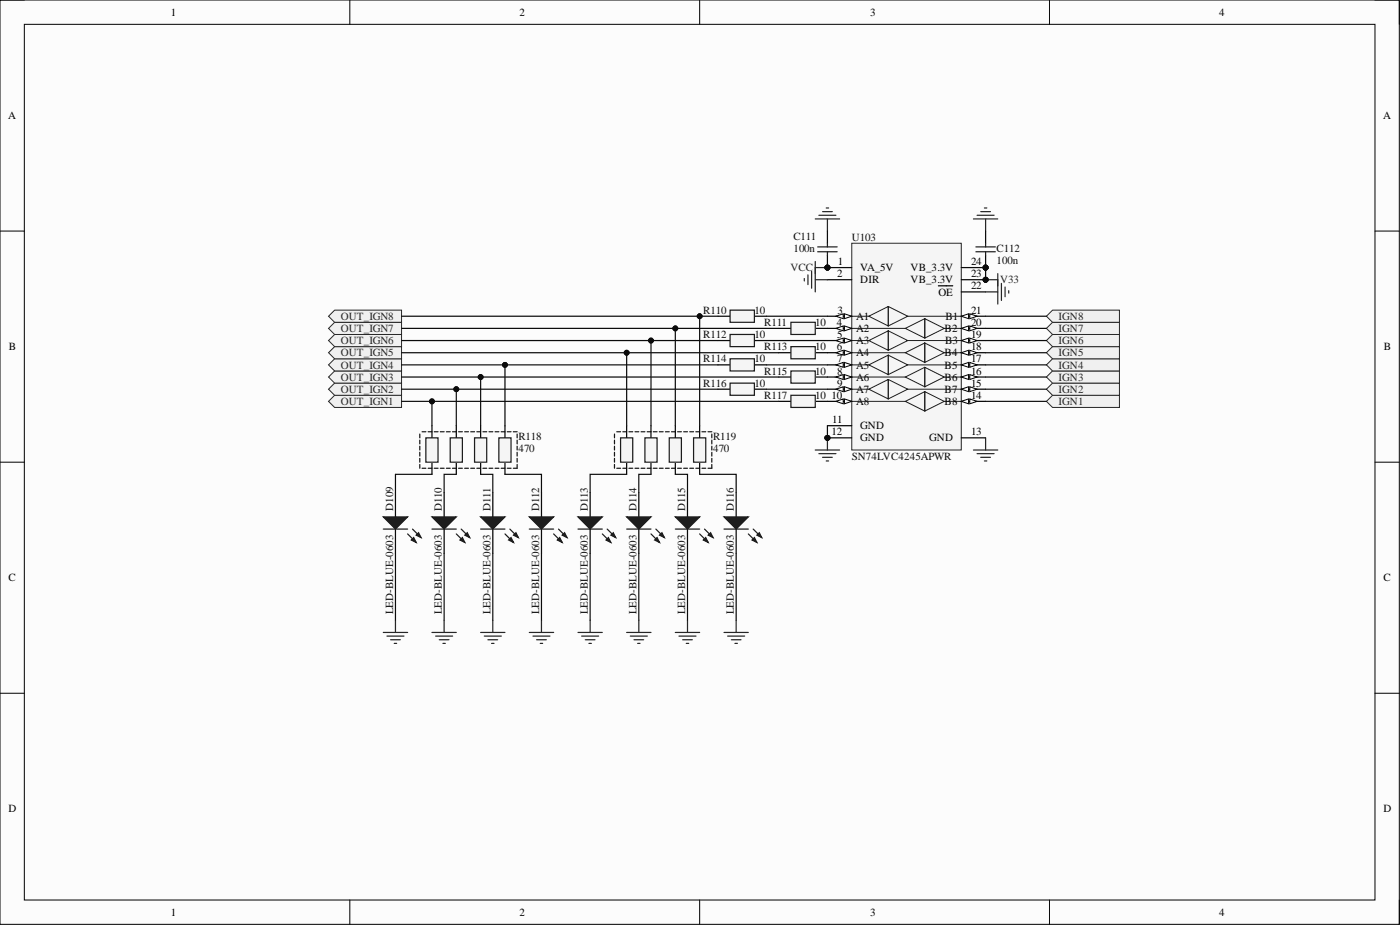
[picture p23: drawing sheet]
<svg xmlns="http://www.w3.org/2000/svg" width="292mm" height="193mm" viewBox="0 0 292 193" stroke-linecap="round" stroke-linejoin="round" font-family="sans-serif">
<defs><g id="words">
<g font-size="2.3">
<text x="35.6" y="3.3">1</text>
<text x="108.4" y="3.3">2</text>
<text x="181.5" y="3.3">3</text>
<text x="254.4" y="3.3">4</text>
<text x="1.7" y="24.9">A</text>
<text x="288.6" y="24.9">A</text>
<text x="174.7" y="57.9">2</text>
<text x="174.8" y="55.3">1</text>
<text x="179.5" y="56.6">VA_5V</text>
<text x="179.5" y="59.1">DIR</text>
<text x="190" y="56.6">VB_3.3V</text>
<text x="190" y="59.1">VB_3.3V</text>
<text x="202.6" y="55.3">24</text>
<text x="202.6" y="57.9">23</text>
<text x="174.8" y="65.5">3</text>
<text x="195.8" y="61.7">OE</text>
<text x="202.6" y="65.5">21</text>
<text x="202.6" y="60.4">22</text>
<text x="174.6" y="68">4</text>
<text x="174.7" y="70.5">5</text>
<text x="178.6" y="66.7">A1</text>
<text x="178.6" y="69.3">A2</text>
<text x="178.6" y="71.8">A3</text>
<text x="197.1" y="69.3">B2</text>
<text x="197.2" y="71.8">B3</text>
<text x="197.3" y="66.7">B1</text>
<text x="202.6" y="68">20</text>
<text x="202.6" y="70.5">19</text>
<text x="1.9" y="73.1">B</text>
<text x="174.6" y="73.1">6</text>
<text x="174.7" y="75.6">7</text>
<text x="178.6" y="74.3">A4</text>
<text x="178.6" y="76.9">A5</text>
<text x="197.1" y="74.3">B4</text>
<text x="197.1" y="76.9">B5</text>
<text x="202.6" y="73.1">18</text>
<text x="202.6" y="75.6">17</text>
<text x="288.7" y="73.1">B</text>
<text x="173.5" y="83.2">10</text>
<text x="174.7" y="78.1">8</text>
<text x="174.7" y="80.7">9</text>
<text x="178.6" y="79.4">A6</text>
<text x="178.6" y="82">A7</text>
<text x="197.1" y="79.4">B6</text>
<text x="197.1" y="82">B7</text>
<text x="202.6" y="78.1">16</text>
<text x="202.6" y="80.7">15</text>
<text x="202.6" y="83.2">14</text>
<text x="173.7" y="88.3">11</text>
<text x="178.6" y="84.5">A8</text>
<text x="179.5" y="89.6">GND</text>
<text x="197.1" y="84.5">B8</text>
<text x="173.5" y="90.8">12</text>
<text x="179.5" y="92.1">GND</text>
<text x="193.9" y="92.1">GND</text>
<text x="202.6" y="90.8">13</text>
<text x="1.8" y="121.3">C</text>
<text x="288.7" y="121.3">C</text>
<text x="1.8" y="169.5">D</text>
<text x="288.7" y="169.5">D</text>
<text x="35.6" y="191.1">1</text>
<text x="108.4" y="191.1">2</text>
<text x="181.5" y="191.1">3</text>
<text x="254.4" y="191.1">4</text>
</g>
<g font-size="2.3" fill="#0e0e0e">
<text x="165.5" y="50">C111</text>
<text x="165.5" y="52.5">100n</text>
<text x="177.7" y="50.2">U103</text>
<text x="207.9" y="52.5">C112</text>
<text x="207.9" y="55.1">100n</text>
<text x="146.7" y="65.5">R110</text>
<text x="157.4" y="65.5">10</text>
<text x="146.7" y="70.5">R112</text>
<text x="157.4" y="70.5">10</text>
<text x="159.4" y="68">R111</text>
<text x="170.1" y="68">10</text>
<text x="146.7" y="75.6">R114</text>
<text x="157.4" y="75.6">10</text>
<text x="159.4" y="73.1">R113</text>
<text x="170.1" y="73.1">10</text>
<text x="146.7" y="80.7">R116</text>
<text x="157.4" y="80.7">10</text>
<text x="159.4" y="83.2">R117</text>
<text x="159.4" y="78.1">R115</text>
<text x="170.1" y="83.2">10</text>
<text x="170.1" y="78.1">10</text>
<text x="108.2" y="91.9">R118</text>
<text x="108.2" y="94.4">470</text>
<text x="148.8" y="91.9">R119</text>
<text x="148.8" y="94.4">470</text>
<text x="177.7" y="95.9">SN74LVC4245APWR</text>
<text x="82" y="106.6" transform="rotate(-90 82 106.6)">D109</text>
<text x="92.2" y="106.6" transform="rotate(-90 92.2 106.6)">D110</text>
<text x="102.3" y="106.6" transform="rotate(-90 102.3 106.6)">D111</text>
<text x="112.5" y="106.6" transform="rotate(-90 112.5 106.6)">D112</text>
<text x="122.6" y="106.6" transform="rotate(-90 122.6 106.6)">D113</text>
<text x="132.8" y="106.6" transform="rotate(-90 132.8 106.6)">D114</text>
<text x="142.9" y="106.6" transform="rotate(-90 142.9 106.6)">D115</text>
<text x="153.1" y="106.6" transform="rotate(-90 153.1 106.6)">D116</text>
<text x="82" y="128.1" transform="rotate(-90 82 128.1)">LED-BLUE-0603</text>
<text x="92.2" y="128.1" transform="rotate(-90 92.2 128.1)">LED-BLUE-0603</text>
<text x="102.3" y="128.1" transform="rotate(-90 102.3 128.1)">LED-BLUE-0603</text>
<text x="112.5" y="128.1" transform="rotate(-90 112.5 128.1)">LED-BLUE-0603</text>
<text x="122.6" y="128.1" transform="rotate(-90 122.6 128.1)">LED-BLUE-0603</text>
<text x="132.8" y="128.1" transform="rotate(-90 132.8 128.1)">LED-BLUE-0603</text>
<text x="142.9" y="128.1" transform="rotate(-90 142.9 128.1)">LED-BLUE-0603</text>
<text x="153.1" y="128.1" transform="rotate(-90 153.1 128.1)">LED-BLUE-0603</text>
</g>
<g font-size="2.3" fill="#262626">
<text x="164.9" y="56.6">VCC</text>
<text x="208.7" y="59.1">V33</text>
<text x="71.1" y="71.8">OUT_IGN6</text>
<text x="71.1" y="69.3">OUT_IGN7</text>
<text x="71.1" y="66.7">OUT_IGN8</text>
<text x="220.9" y="71.8">IGN6</text>
<text x="220.9" y="69.3">IGN7</text>
<text x="220.9" y="66.7">IGN8</text>
<text x="71.1" y="76.9">OUT_IGN4</text>
<text x="71.1" y="74.3">OUT_IGN5</text>
<text x="220.9" y="76.9">IGN4</text>
<text x="220.9" y="74.3">IGN5</text>
<text x="71.1" y="82">OUT_IGN2</text>
<text x="71.1" y="79.4">OUT_IGN3</text>
<text x="220.9" y="82">IGN2</text>
<text x="220.9" y="79.4">IGN3</text>
<text x="71.1" y="84.5">OUT_IGN1</text>
<text x="220.9" y="84.5">IGN1</text>
</g>
</g></defs>
<path d="M0 0h292v192.8h-292z" fill-rule="evenodd" fill="#fcfcfc"/>
<path d="M0 0h292v192.8h-292z" fill="none" stroke="#000" stroke-width=".21"/>
<path d="M5.1 5.1h281.8v182.7h-281.8z" fill-rule="evenodd" fill="#fcfcfc"/>
<g fill="none" stroke="#000" stroke-width=".21">
<path d="M0 0h5.1M5.1 5.1h281.8v182.7h-281.8zM73 0v5.1M146 0v5.1M219 0v5.1M286.9 0h5.1v5.1M0 48.2h5.1M286.9 48.2h5.1M0 96.4h5.1M286.9 96.4h5.1M0 144.6h5.1M286.9 144.6h5.1"/>
<path d="M73 187.8v5M146 187.8v5M219 187.8v5M292 187.8v5"/>
</g>
<path d="M149.8 76.1h2.5M157.4 76.1h2.5" fill="none" stroke="#000" stroke-width=".25"/>
<path d="M152.3 74.9h5.1v2.5h-5.1z" fill-rule="evenodd" fill="#f5f5f5"/>
<path d="M152.3 74.9h5.1v2.5h-5.1z" fill="none" stroke="#1c1c1c" stroke-width=".25"/>
<path d="M162.5 73.6h2.5M170.1 73.6h2.5" fill="none" stroke="#000" stroke-width=".25"/>
<path d="M165 72.3h5.1v2.6h-5.1z" fill-rule="evenodd" fill="#f5f5f5"/>
<path d="M165 72.3h5.1v2.6h-5.1z" fill="none" stroke="#1c1c1c" stroke-width=".25"/>
<path d="M149.8 81.2h2.5M157.4 81.2h2.5" fill="none" stroke="#000" stroke-width=".25"/>
<path d="M152.3 79.9h5.1v2.6h-5.1z" fill-rule="evenodd" fill="#f5f5f5"/>
<path d="M152.3 79.9h5.1v2.6h-5.1z" fill="none" stroke="#1c1c1c" stroke-width=".25"/>
<path d="M149.8 66h2.5M157.4 66h2.5" fill="none" stroke="#000" stroke-width=".25"/>
<path d="M152.3 64.7h5.1v2.5h-5.1z" fill-rule="evenodd" fill="#f5f5f5"/>
<path d="M152.3 64.7h5.1v2.5h-5.1z" fill="none" stroke="#1c1c1c" stroke-width=".25"/>
<path d="M149.8 71h2.5M157.4 71h2.5" fill="none" stroke="#000" stroke-width=".25"/>
<path d="M152.3 69.8h5.1v2.5h-5.1z" fill-rule="evenodd" fill="#f5f5f5"/>
<path d="M152.3 69.8h5.1v2.5h-5.1z" fill="none" stroke="#1c1c1c" stroke-width=".25"/>
<path d="M162.5 83.7h2.5M170.1 83.7h2.5" fill="none" stroke="#000" stroke-width=".25"/>
<path d="M165 82.5h5.1v2.5h-5.1z" fill-rule="evenodd" fill="#f5f5f5"/>
<path d="M165 82.5h5.1v2.5h-5.1z" fill="none" stroke="#1c1c1c" stroke-width=".25"/>
<path d="M162.5 68.5h2.5M170.1 68.5h2.5" fill="none" stroke="#000" stroke-width=".25"/>
<path d="M165 67.2h5.1v2.6h-5.1z" fill-rule="evenodd" fill="#f5f5f5"/>
<path d="M165 67.2h5.1v2.6h-5.1z" fill="none" stroke="#1c1c1c" stroke-width=".25"/>
<path d="M162.5 78.7h2.5M170.1 78.7h2.5" fill="none" stroke="#000" stroke-width=".25"/>
<path d="M165 77.4h5.1v2.5h-5.1z" fill-rule="evenodd" fill="#f5f5f5"/>
<path d="M165 77.4h5.1v2.5h-5.1z" fill="none" stroke="#1c1c1c" stroke-width=".25"/>
<circle cx="172.6" cy="55.8" r=".51" fill="#0e0e0e"/>
<circle cx="172.6" cy="55.8" r=".51" fill="none" stroke="#0e0e0e" stroke-width=".21"/>
<circle cx="172.6" cy="91.3" r=".51" fill="#0e0e0e"/>
<circle cx="172.6" cy="91.3" r=".51" fill="none" stroke="#0e0e0e" stroke-width=".21"/>
<circle cx="205.6" cy="55.8" r=".51" fill="#0e0e0e"/>
<circle cx="205.6" cy="55.8" r=".51" fill="none" stroke="#0e0e0e" stroke-width=".21"/>
<circle cx="205.6" cy="58.4" r=".51" fill="#0e0e0e"/>
<circle cx="205.6" cy="58.4" r=".51" fill="none" stroke="#0e0e0e" stroke-width=".21"/>
<path d="M177.7 50.7h22.9v43.2h-22.9z" fill-rule="evenodd" fill="#f5f5f5"/>
<path d="M177.7 50.7h22.9v43.2h-22.9z" fill="none" stroke="#262626" stroke-width=".21"/>
<path d="M172.6 66h5.1" fill="none" stroke="#000" stroke-width=".25"/>
<path d="M176.2 65.5l1.5 .5-1.5 .5z" fill="#fbfbfb"/>
<path d="M176.2 65.5l1.5 .5-1.5 .5z" fill="none" stroke="#000" stroke-width=".21"/>
<path d="M174.4 66l1.5-.5v1z" fill="#fbfbfb"/>
<path d="M174.4 66l1.5-.5v1z" fill="none" stroke="#000" stroke-width=".21"/>
<path d="M200.6 66h5" fill="none" stroke="#000" stroke-width=".25"/>
<path d="M200.6 66l1.5-.5v1z" fill="#fbfbfb"/>
<path d="M200.6 66l1.5-.5v1z" fill="none" stroke="#000" stroke-width=".21"/>
<path d="M202.3 65.5l1.6 .5-1.6 .5z" fill="#fbfbfb"/>
<path d="M202.3 65.5l1.6 .5-1.6 .5z" fill="none" stroke="#000" stroke-width=".21"/>
<path d="M172.6 68.5h5.1" fill="none" stroke="#000" stroke-width=".25"/>
<path d="M176.2 68l1.5 .5-1.5 .5z" fill="#fbfbfb"/>
<path d="M176.2 68l1.5 .5-1.5 .5z" fill="none" stroke="#000" stroke-width=".21"/>
<path d="M174.4 68.5l1.5-.5v1z" fill="#fbfbfb"/>
<path d="M174.4 68.5l1.5-.5v1z" fill="none" stroke="#000" stroke-width=".21"/>
<path d="M177.7 66h3.8M185.3 63.9l4.1 2.1-4.1 2z" fill="none" stroke="#1c1c1c" stroke-width=".21"/>
<path d="M172.6 55.8h5.1" fill="none" stroke="#000" stroke-width=".25"/>
<circle cx="172.6" cy="55.8" r=".51" fill="#0e0e0e"/>
<circle cx="172.6" cy="55.8" r=".51" fill="none" stroke="#0e0e0e" stroke-width=".21"/>
<path d="M172.6 58.4h5.1M200.6 68.5h5M172.6 88.8h5.1" fill="none" stroke="#000" stroke-width=".25"/>
<path d="M177.7 68.5h11.2M181.3 66l4-2.1v4.1zM188.9 68.5l4-2v4zM189.1 66h11.5M192.9 66.5l4.1 2-4.1 2zM197 68.5h3.6" fill="none" stroke="#1c1c1c" stroke-width=".21"/>
<path d="M200.6 68.5l1.5-.5v1z" fill="#fbfbfb"/>
<path d="M200.6 68.5l1.5-.5v1z" fill="none" stroke="#000" stroke-width=".21"/>
<path d="M202.3 68l1.6 .5-1.6 .5z" fill="#fbfbfb"/>
<path d="M202.3 68l1.6 .5-1.6 .5z" fill="none" stroke="#000" stroke-width=".21"/>
<path d="M172.6 71h5.1" fill="none" stroke="#000" stroke-width=".25"/>
<path d="M176.2 70.5l1.5 .5-1.5 .6z" fill="#fbfbfb"/>
<path d="M176.2 70.5l1.5 .5-1.5 .6z" fill="none" stroke="#000" stroke-width=".21"/>
<path d="M174.4 71l1.5-.5v1.1z" fill="#fbfbfb"/>
<path d="M174.4 71l1.5-.5v1.1z" fill="none" stroke="#000" stroke-width=".21"/>
<path d="M200.6 71h5" fill="none" stroke="#000" stroke-width=".25"/>
<path d="M200.6 71l1.5-.5v1.1z" fill="#fbfbfb"/>
<path d="M200.6 71l1.5-.5v1.1z" fill="none" stroke="#000" stroke-width=".21"/>
<path d="M202.3 70.5l1.6 .5-1.6 .6z" fill="#fbfbfb"/>
<path d="M202.3 70.5l1.6 .5-1.6 .6z" fill="none" stroke="#000" stroke-width=".21"/>
<path d="M172.6 73.6h5.1" fill="none" stroke="#000" stroke-width=".25"/>
<path d="M176.2 73.1l1.5 .5-1.5 .5z" fill="#fbfbfb"/>
<path d="M176.2 73.1l1.5 .5-1.5 .5z" fill="none" stroke="#000" stroke-width=".21"/>
<path d="M174.4 73.6l1.5-.5v1z" fill="#fbfbfb"/>
<path d="M174.4 73.6l1.5-.5v1z" fill="none" stroke="#000" stroke-width=".21"/>
<path d="M177.7 71h3.8M177.7 73.6h11.2M181.3 71l4-2v4.1zM185.3 69l4.1 2-4.1 2.1zM188.9 73.6l4-2v4zM189.1 71h11.5M192.9 71.6l4.1 2-4.1 2zM197 73.6h3.6" fill="none" stroke="#1c1c1c" stroke-width=".21"/>
<path d="M200.6 73.6h5" fill="none" stroke="#000" stroke-width=".25"/>
<path d="M200.6 73.6l1.5-.5v1z" fill="#fbfbfb"/>
<path d="M200.6 73.6l1.5-.5v1z" fill="none" stroke="#000" stroke-width=".21"/>
<path d="M202.3 73.1l1.6 .5-1.6 .5z" fill="#fbfbfb"/>
<path d="M202.3 73.1l1.6 .5-1.6 .5z" fill="none" stroke="#000" stroke-width=".21"/>
<path d="M172.6 76.1h5.1" fill="none" stroke="#000" stroke-width=".25"/>
<path d="M176.2 75.6l1.5 .5-1.5 .5z" fill="#fbfbfb"/>
<path d="M176.2 75.6l1.5 .5-1.5 .5z" fill="none" stroke="#000" stroke-width=".21"/>
<path d="M174.4 76.1l1.5-.5v1z" fill="#fbfbfb"/>
<path d="M174.4 76.1l1.5-.5v1z" fill="none" stroke="#000" stroke-width=".21"/>
<path d="M200.6 76.1h5" fill="none" stroke="#000" stroke-width=".25"/>
<path d="M200.6 76.1l1.5-.5v1z" fill="#fbfbfb"/>
<path d="M200.6 76.1l1.5-.5v1z" fill="none" stroke="#000" stroke-width=".21"/>
<path d="M202.3 75.6l1.6 .5-1.6 .5z" fill="#fbfbfb"/>
<path d="M202.3 75.6l1.6 .5-1.6 .5z" fill="none" stroke="#000" stroke-width=".21"/>
<path d="M172.6 78.7h5.1" fill="none" stroke="#000" stroke-width=".25"/>
<path d="M176.2 78.1l1.5 .6-1.5 .5z" fill="#fbfbfb"/>
<path d="M176.2 78.1l1.5 .6-1.5 .5z" fill="none" stroke="#000" stroke-width=".21"/>
<path d="M174.4 78.7l1.5-.6v1.1z" fill="#fbfbfb"/>
<path d="M174.4 78.7l1.5-.6v1.1z" fill="none" stroke="#000" stroke-width=".21"/>
<path d="M177.7 76.1h3.8M177.7 78.7h11.2M181.3 76.1l4-2v4zM185.3 74.1l4.1 2-4.1 2zM188.9 78.7l4-2.1v4.1zM189.1 76.1h11.5M192.9 76.6l4.1 2.1-4.1 2zM197 78.7h3.6" fill="none" stroke="#1c1c1c" stroke-width=".21"/>
<path d="M200.6 78.7h5" fill="none" stroke="#000" stroke-width=".25"/>
<path d="M200.6 78.7l1.5-.6v1.1z" fill="#fbfbfb"/>
<path d="M200.6 78.7l1.5-.6v1.1z" fill="none" stroke="#000" stroke-width=".21"/>
<path d="M202.3 78.1l1.6 .6-1.6 .5z" fill="#fbfbfb"/>
<path d="M202.3 78.1l1.6 .6-1.6 .5z" fill="none" stroke="#000" stroke-width=".21"/>
<path d="M172.6 81.2h5.1" fill="none" stroke="#000" stroke-width=".25"/>
<path d="M176.2 80.7l1.5 .5-1.5 .5z" fill="#fbfbfb"/>
<path d="M176.2 80.7l1.5 .5-1.5 .5z" fill="none" stroke="#000" stroke-width=".21"/>
<path d="M174.4 81.2l1.5-.5v1z" fill="#fbfbfb"/>
<path d="M174.4 81.2l1.5-.5v1z" fill="none" stroke="#000" stroke-width=".21"/>
<path d="M200.6 81.2h5" fill="none" stroke="#000" stroke-width=".25"/>
<path d="M200.6 81.2l1.5-.5v1z" fill="#fbfbfb"/>
<path d="M200.6 81.2l1.5-.5v1z" fill="none" stroke="#000" stroke-width=".21"/>
<path d="M202.3 80.7l1.6 .5-1.6 .5z" fill="#fbfbfb"/>
<path d="M202.3 80.7l1.6 .5-1.6 .5z" fill="none" stroke="#000" stroke-width=".21"/>
<path d="M172.6 83.7h5.1" fill="none" stroke="#000" stroke-width=".25"/>
<path d="M176.2 83.2l1.5 .5-1.5 .5z" fill="#fbfbfb"/>
<path d="M176.2 83.2l1.5 .5-1.5 .5z" fill="none" stroke="#000" stroke-width=".21"/>
<path d="M174.4 83.7l1.5-.5v1z" fill="#fbfbfb"/>
<path d="M174.4 83.7l1.5-.5v1z" fill="none" stroke="#000" stroke-width=".21"/>
<path d="M185.3 79.2l4.1 2-4.1 2zM177.7 81.2h3.8M177.7 83.7h11.2M181.3 81.2l4-2v4zM188.9 83.7l4-2v4.1zM189.1 81.2h11.5M192.9 81.7l4.1 2-4.1 2.1zM197 83.7h3.6" fill="none" stroke="#1c1c1c" stroke-width=".21"/>
<path d="M200.6 83.7h5" fill="none" stroke="#000" stroke-width=".25"/>
<path d="M200.6 83.7l1.5-.5v1z" fill="#fbfbfb"/>
<path d="M200.6 83.7l1.5-.5v1z" fill="none" stroke="#000" stroke-width=".21"/>
<path d="M202.3 83.2l1.6 .5-1.6 .5z" fill="#fbfbfb"/>
<path d="M202.3 83.2l1.6 .5-1.6 .5z" fill="none" stroke="#000" stroke-width=".21"/>
<path d="M172.6 91.3h5.1" fill="none" stroke="#000" stroke-width=".25"/>
<circle cx="172.6" cy="91.3" r=".51" fill="#0e0e0e"/>
<circle cx="172.6" cy="91.3" r=".51" fill="none" stroke="#0e0e0e" stroke-width=".21"/>
<path d="M200.6 55.8h5M200.6 91.3h5" fill="none" stroke="#000" stroke-width=".25"/>
<circle cx="205.6" cy="55.8" r=".51" fill="#0e0e0e"/>
<circle cx="205.6" cy="55.8" r=".51" fill="none" stroke="#0e0e0e" stroke-width=".21"/>
<path d="M200.6 58.4h5" fill="none" stroke="#000" stroke-width=".25"/>
<circle cx="205.6" cy="58.4" r=".51" fill="#0e0e0e"/>
<circle cx="205.6" cy="58.4" r=".51" fill="none" stroke="#0e0e0e" stroke-width=".21"/>
<path d="M195.8 59.6h3M200.6 60.9h5" fill="none" stroke="#000" stroke-width=".25"/>
<path d="M167.8 58.1v.5M168.6 57.3v2.1M169.3 56.6v3.5M170.1 55.8v5.1M170.1 58.4h2.5M170.1 93.9h5.1M170.9 94.6h3.5M171.6 95.4h2.1M172.4 96.2h.5M172.6 91.3v2.6" fill="none" stroke="#262626" stroke-width=".25"/>
<circle cx="172.6" cy="91.3" r=".51" fill="#0e0e0e"/>
<circle cx="172.6" cy="91.3" r=".51" fill="none" stroke="#0e0e0e" stroke-width=".21"/>
<g fill="none" stroke="#262626" stroke-width=".25">
<path d="M170.1 45.7h5.1M170.9 44.9h3.5M171.6 44.1h2.1M172.4 43.4h.5M172.6 45.7v2.5M203.1 45.7h5.1M203.9 44.9h3.5M204.6 44.1h2.1M205.4 43.4h.5M205.6 45.7v2.5M205.6 58.4h2.6M208.2 57.1v2.5"/>
<path d="M203.1 93.9h5.1M203.9 94.6h3.5M204.6 95.4h2.1M205.4 96.2h.5M205.6 91.3v2.6"/>
</g>
<circle cx="205.6" cy="58.4" r=".51" fill="#0e0e0e"/>
<circle cx="205.6" cy="58.4" r=".51" fill="none" stroke="#0e0e0e" stroke-width=".21"/>
<path d="M170.1 54.6v2.5M170.1 55.8h2.5" fill="none" stroke="#262626" stroke-width=".25"/>
<circle cx="172.6" cy="55.8" r=".51" fill="#0e0e0e"/>
<circle cx="172.6" cy="55.8" r=".51" fill="none" stroke="#0e0e0e" stroke-width=".21"/>
<path d="M208.2 58.4v5M208.9 59.1v3.6M209.7 59.9v2M205.6 60.9h2.6M210.5 60.6v.5" fill="none" stroke="#262626" stroke-width=".25"/>
<path d="M218.3 83.7l1.3-1.2h14v2.5h-14z" fill-rule="evenodd" fill="#f0f0f0"/>
<path d="M218.3 83.7l1.3-1.2h14v2.5h-14z" fill="none" stroke="#262626" stroke-width=".21"/>
<path d="M218.3 81.2l1.3-1.3h14v2.6h-14z" fill-rule="evenodd" fill="#f0f0f0"/>
<path d="M218.3 81.2l1.3-1.3h14v2.6h-14z" fill="none" stroke="#262626" stroke-width=".21"/>
<path d="M218.3 78.7l1.3-1.3h14v2.5h-14z" fill-rule="evenodd" fill="#f0f0f0"/>
<path d="M218.3 78.7l1.3-1.3h14v2.5h-14z" fill="none" stroke="#262626" stroke-width=".21"/>
<path d="M218.3 76.1l1.3-1.2h14v2.5h-14z" fill-rule="evenodd" fill="#f0f0f0"/>
<path d="M218.3 76.1l1.3-1.2h14v2.5h-14z" fill="none" stroke="#262626" stroke-width=".21"/>
<path d="M218.3 73.6l1.3-1.3h14v2.6h-14z" fill-rule="evenodd" fill="#f0f0f0"/>
<path d="M218.3 73.6l1.3-1.3h14v2.6h-14z" fill="none" stroke="#262626" stroke-width=".21"/>
<path d="M218.3 71l1.3-1.2h14v2.5h-14z" fill-rule="evenodd" fill="#f0f0f0"/>
<path d="M218.3 71l1.3-1.2h14v2.5h-14z" fill="none" stroke="#262626" stroke-width=".21"/>
<path d="M218.3 68.5l1.3-1.3h14v2.6h-14z" fill-rule="evenodd" fill="#f0f0f0"/>
<path d="M218.3 68.5l1.3-1.3h14v2.6h-14z" fill="none" stroke="#262626" stroke-width=".21"/>
<path d="M218.3 66l1.3-1.3h14v2.5h-14z" fill-rule="evenodd" fill="#f0f0f0"/>
<path d="M218.3 66l1.3-1.3h14v2.5h-14z" fill="none" stroke="#262626" stroke-width=".21"/>
<path d="M68.5 83.7l1.3-1.2h14v2.5h-14z" fill-rule="evenodd" fill="#f0f0f0"/>
<path d="M68.5 83.7l1.3-1.2h14v2.5h-14z" fill="none" stroke="#262626" stroke-width=".21"/>
<path d="M68.5 81.2l1.3-1.3h14v2.6h-14z" fill-rule="evenodd" fill="#f0f0f0"/>
<path d="M68.5 81.2l1.3-1.3h14v2.6h-14z" fill="none" stroke="#262626" stroke-width=".21"/>
<path d="M68.5 78.7l1.3-1.3h14v2.5h-14z" fill-rule="evenodd" fill="#f0f0f0"/>
<path d="M68.5 78.7l1.3-1.3h14v2.5h-14z" fill="none" stroke="#262626" stroke-width=".21"/>
<path d="M68.5 76.1l1.3-1.2h14v2.5h-14z" fill-rule="evenodd" fill="#f0f0f0"/>
<path d="M68.5 76.1l1.3-1.2h14v2.5h-14z" fill="none" stroke="#262626" stroke-width=".21"/>
<path d="M68.5 73.6l1.3-1.3h14v2.6h-14z" fill-rule="evenodd" fill="#f0f0f0"/>
<path d="M68.5 73.6l1.3-1.3h14v2.6h-14z" fill="none" stroke="#262626" stroke-width=".21"/>
<path d="M68.5 71l1.3-1.2h14v2.5h-14z" fill-rule="evenodd" fill="#f0f0f0"/>
<path d="M68.5 71l1.3-1.2h14v2.5h-14z" fill="none" stroke="#262626" stroke-width=".21"/>
<path d="M68.5 68.5l1.3-1.3h14v2.6h-14z" fill-rule="evenodd" fill="#f0f0f0"/>
<path d="M68.5 68.5l1.3-1.3h14v2.6h-14z" fill="none" stroke="#262626" stroke-width=".21"/>
<path d="M68.5 66l1.3-1.3h14v2.5h-14z" fill-rule="evenodd" fill="#f0f0f0"/>
<path d="M68.5 66l1.3-1.3h14v2.5h-14z" fill="none" stroke="#262626" stroke-width=".21"/>
<circle cx="172.6" cy="55.8" r=".51" fill="#0e0e0e"/>
<circle cx="172.6" cy="55.8" r=".51" fill="none" stroke="#0e0e0e" stroke-width=".21"/>
<path d="M172.6 53.3v2.5" fill="none" stroke="#000" stroke-width=".25"/>
<circle cx="172.6" cy="55.8" r=".51" fill="#0e0e0e"/>
<circle cx="172.6" cy="55.8" r=".51" fill="none" stroke="#0e0e0e" stroke-width=".21"/>
<path d="M172.6 48.2v2.5" fill="none" stroke="#000" stroke-width=".25"/>
<path d="M170.6 51.5h4.1M170.6 52.5h4.1M172.6 50.7v.8M172.6 52.5v.8" fill="none" stroke="#1c1c1c" stroke-width=".25"/>
<circle cx="205.6" cy="55.8" r=".51" fill="#0e0e0e"/>
<circle cx="205.6" cy="55.8" r=".51" fill="none" stroke="#0e0e0e" stroke-width=".21"/>
<path d="M205.6 53.3v2.5" fill="none" stroke="#000" stroke-width=".25"/>
<circle cx="205.6" cy="55.8" r=".51" fill="#0e0e0e"/>
<circle cx="205.6" cy="55.8" r=".51" fill="none" stroke="#0e0e0e" stroke-width=".21"/>
<path d="M205.6 48.2v2.5M146 88.8v2.5M146 96.4v2.6" fill="none" stroke="#000" stroke-width=".25"/>
<path d="M203.6 51.5h4.1M203.6 52.5h4.1M205.6 50.7v.8M205.6 52.5v.8" fill="none" stroke="#1c1c1c" stroke-width=".25"/>
<g fill="none" stroke="#151515" stroke-width=".25">
<path d="M128.7 97.7h.8M128.7 90.1h.8M130 97.7h.7M130 90.1h.7M131.2 97.7h.8M131.2 90.1h.8M132.5 97.7h.8M132.5 90.1h.8M133.8 97.7h.8M133.8 90.1h.8M135 97.7h.8M135 90.1h.8"/>
<path d="M136.3 97.7h.8M136.3 90.1h.8M137.6 97.7h.8M137.6 90.1h.8M138.8 97.7h.8M138.8 90.1h.8M140.1 97.7h.8M140.1 90.1h.8M141.4 97.7h.8M141.4 90.1h.8M142.6 97.7h.8M142.6 90.1h.8"/>
<path d="M143.9 97.7h.8M143.9 90.1h.8M145.2 97.7h.8M145.2 90.1h.8M146.5 97.7h.7M146.5 90.1h.7M147.7 97.7h.8M147.7 90.1h.8"/>
</g>
<path d="M144.7 91.3h2.5v5.1h-2.5z" fill-rule="evenodd" fill="#f5f5f5"/>
<path d="M144.7 91.3h2.5v5.1h-2.5z" fill="none" stroke="#1c1c1c" stroke-width=".25"/>
<path d="M140.9 88.8v2.5M140.9 96.4v2.6" fill="none" stroke="#000" stroke-width=".25"/>
<path d="M139.6 91.3h2.6v5.1h-2.6z" fill-rule="evenodd" fill="#f5f5f5"/>
<path d="M139.6 91.3h2.6v5.1h-2.6z" fill="none" stroke="#1c1c1c" stroke-width=".25"/>
<path d="M135.8 88.8v2.5M135.8 96.4v2.6" fill="none" stroke="#000" stroke-width=".25"/>
<path d="M134.6 91.3h2.5v5.1h-2.5z" fill-rule="evenodd" fill="#f5f5f5"/>
<path d="M134.6 91.3h2.5v5.1h-2.5z" fill="none" stroke="#1c1c1c" stroke-width=".25"/>
<path d="M130.7 88.8v2.5M130.7 96.4v2.6" fill="none" stroke="#000" stroke-width=".25"/>
<path d="M129.5 91.3h2.5v5.1h-2.5z" fill-rule="evenodd" fill="#f5f5f5"/>
<path d="M129.5 91.3h2.5v5.1h-2.5z" fill="none" stroke="#1c1c1c" stroke-width=".25"/>
<path d="M128.2 90.5v.8M128.2 91.8v.8M128.2 93.1v.8M128.2 94.4v.7M128.2 95.6v.8M128.2 96.9v.8M148.5 90.5v.8M148.5 91.8v.8M148.5 93.1v.8M148.5 94.4v.7M148.5 95.6v.8M148.5 96.9v.8" fill="none" stroke="#151515" stroke-width=".25"/>
<path d="M123.1 102.8v5M123.1 110.4v5" fill="none" stroke="#000" stroke-width=".25"/>
<path d="M120.6 107.8h5.1l-2.6 2.6z" fill="#1c1c1c"/>
<path d="M120.6 107.8h5.1l-2.6 2.6zM125.7 111.4l1.7 1.8M126.7 110.4l1.8 1.7" fill="none" stroke="#1c1c1c" stroke-width=".25"/>
<path d="M126.4 112.7l.5-.6 .5 1.1z" fill="#1c1c1c"/>
<path d="M126.4 112.7l.5-.6 .5 1.1z" fill="none" stroke="#1c1c1c" stroke-width=".25"/>
<path d="M127.4 111.6l.6-.5 .5 1z" fill="#1c1c1c"/>
<path d="M120.6 110.4h5.1M127.4 111.6l.6-.5 .5 1z" fill="none" stroke="#1c1c1c" stroke-width=".25"/>
<path d="M133.3 102.8v5M133.3 110.4v5" fill="none" stroke="#000" stroke-width=".25"/>
<path d="M130.7 107.8h5.1l-2.5 2.6z" fill="#1c1c1c"/>
<path d="M130.7 107.8h5.1l-2.5 2.6zM135.8 111.4l1.8 1.8M136.8 110.4l1.8 1.7" fill="none" stroke="#1c1c1c" stroke-width=".25"/>
<path d="M136.6 112.7l.5-.6 .5 1.1z" fill="#1c1c1c"/>
<path d="M136.6 112.7l.5-.6 .5 1.1z" fill="none" stroke="#1c1c1c" stroke-width=".25"/>
<path d="M137.6 111.6l.5-.5 .5 1z" fill="#1c1c1c"/>
<path d="M130.7 110.4h5.1M137.6 111.6l.5-.5 .5 1z" fill="none" stroke="#1c1c1c" stroke-width=".25"/>
<path d="M143.4 102.8v5M143.4 110.4v5" fill="none" stroke="#000" stroke-width=".25"/>
<path d="M140.9 107.8h5.1l-2.6 2.6z" fill="#1c1c1c"/>
<path d="M140.9 107.8h5.1l-2.6 2.6zM146 111.4l1.8 1.8M147 110.4l1.8 1.7" fill="none" stroke="#1c1c1c" stroke-width=".25"/>
<path d="M146.7 112.7l.5-.6 .6 1.1z" fill="#1c1c1c"/>
<path d="M146.7 112.7l.5-.6 .6 1.1z" fill="none" stroke="#1c1c1c" stroke-width=".25"/>
<path d="M147.8 111.6l.5-.5 .5 1z" fill="#1c1c1c"/>
<path d="M140.9 110.4h5.1M147.8 111.6l.5-.5 .5 1z" fill="none" stroke="#1c1c1c" stroke-width=".25"/>
<path d="M153.6 102.8v5M153.6 110.4v5" fill="none" stroke="#000" stroke-width=".25"/>
<path d="M151.1 107.8h5l-2.5 2.6z" fill="#1c1c1c"/>
<path d="M151.1 107.8h5l-2.5 2.6zM156.1 111.4l1.8 1.8M157.1 110.4l1.8 1.7" fill="none" stroke="#1c1c1c" stroke-width=".25"/>
<path d="M156.9 112.7l.5-.6 .5 1.1z" fill="#1c1c1c"/>
<path d="M156.9 112.7l.5-.6 .5 1.1z" fill="none" stroke="#1c1c1c" stroke-width=".25"/>
<path d="M157.9 111.6l.5-.5 .5 1z" fill="#1c1c1c"/>
<path d="M151.1 110.4h5M157.9 111.6l.5-.5 .5 1z" fill="none" stroke="#1c1c1c" stroke-width=".25"/>
<g fill="none" stroke="#262626" stroke-width=".25">
<path d="M120.6 131.9h5.1M121.4 132.7h3.5M122.1 133.5h2M122.9 134.2h.5M123.1 129.4v2.5M130.7 131.9h5.1M131.5 132.7h3.6M132.3 133.5h2M133 134.2h.5M133.3 129.4v2.5M140.9 131.9h5.1M141.7 132.7h3.5"/>
<path d="M142.4 133.5h2.1M143.2 134.2h.5M143.4 129.4v2.5M151.1 131.9h5M151.8 132.7h3.6M152.6 133.5h2M153.3 134.2h.5M153.6 129.4v2.5"/>
</g>
<g fill="none" stroke="#151515" stroke-width=".25">
<path d="M88.1 97.7h.8M88.1 90.1h.8M89.3 97.7h.8M89.3 90.1h.8M90.6 97.7h.8M90.6 90.1h.8M91.9 97.7h.8M91.9 90.1h.8M93.1 97.7h.8M93.1 90.1h.8M94.4 97.7h.8M94.4 90.1h.8"/>
<path d="M95.7 97.7h.8M95.7 90.1h.8M96.9 97.7h.8M96.9 90.1h.8M98.2 97.7h.8M98.2 90.1h.8M99.5 97.7h.8M99.5 90.1h.8M100.8 97.7h.8M100.8 90.1h.8M102 97.7h.8M102 90.1h.8"/>
<path d="M103.3 97.7h.8M103.3 90.1h.8M104.6 97.7h.8M104.6 90.1h.8M105.8 97.7h.8M105.8 90.1h.8M107.1 97.7h.8M107.1 90.1h.8"/>
</g>
<path d="M105.4 88.8v2.5M105.4 96.4v2.6" fill="none" stroke="#000" stroke-width=".25"/>
<path d="M104.1 91.3h2.5v5.1h-2.5z" fill-rule="evenodd" fill="#f5f5f5"/>
<path d="M104.1 91.3h2.5v5.1h-2.5z" fill="none" stroke="#1c1c1c" stroke-width=".25"/>
<path d="M100.3 88.8v2.5M100.3 96.4v2.6" fill="none" stroke="#000" stroke-width=".25"/>
<path d="M99 91.3h2.6v5.1h-2.6z" fill-rule="evenodd" fill="#f5f5f5"/>
<path d="M99 91.3h2.6v5.1h-2.6z" fill="none" stroke="#1c1c1c" stroke-width=".25"/>
<path d="M95.2 88.8v2.5M95.2 96.4v2.6" fill="none" stroke="#000" stroke-width=".25"/>
<path d="M93.9 91.3h2.6v5.1h-2.6z" fill-rule="evenodd" fill="#f5f5f5"/>
<path d="M93.9 91.3h2.6v5.1h-2.6z" fill="none" stroke="#1c1c1c" stroke-width=".25"/>
<path d="M90.1 88.8v2.5M90.1 96.4v2.6" fill="none" stroke="#000" stroke-width=".25"/>
<path d="M88.9 91.3h2.5v5.1h-2.5z" fill-rule="evenodd" fill="#f5f5f5"/>
<path d="M88.9 91.3h2.5v5.1h-2.5z" fill="none" stroke="#1c1c1c" stroke-width=".25"/>
<path d="M87.6 90.5v.8M87.6 91.8v.8M87.6 93.1v.8M87.6 94.4v.7M87.6 95.6v.8M87.6 96.9v.8M107.9 90.5v.8M107.9 91.8v.8M107.9 93.1v.8M107.9 94.4v.7M107.9 95.6v.8M107.9 96.9v.8" fill="none" stroke="#151515" stroke-width=".25"/>
<path d="M82.5 102.8v5M82.5 110.4v5" fill="none" stroke="#000" stroke-width=".25"/>
<path d="M80 107.8h5l-2.5 2.6z" fill="#1c1c1c"/>
<path d="M80 107.8h5l-2.5 2.6zM85 111.4l1.8 1.8M86.1 110.4l1.7 1.7" fill="none" stroke="#1c1c1c" stroke-width=".25"/>
<path d="M85.8 112.7l.5-.6 .5 1.1z" fill="#1c1c1c"/>
<path d="M85.8 112.7l.5-.6 .5 1.1z" fill="none" stroke="#1c1c1c" stroke-width=".25"/>
<path d="M86.8 111.6l.5-.5 .5 1z" fill="#1c1c1c"/>
<path d="M80 110.4h5M86.8 111.6l.5-.5 .5 1z" fill="none" stroke="#1c1c1c" stroke-width=".25"/>
<path d="M92.7 102.8v5M92.7 110.4v5" fill="none" stroke="#000" stroke-width=".25"/>
<path d="M90.1 107.8h5.1l-2.5 2.6z" fill="#1c1c1c"/>
<path d="M90.1 107.8h5.1l-2.5 2.6zM95.2 111.4l1.8 1.8M96.2 110.4l1.8 1.7" fill="none" stroke="#1c1c1c" stroke-width=".25"/>
<path d="M96 112.7l.5-.6 .5 1.1z" fill="#1c1c1c"/>
<path d="M96 112.7l.5-.6 .5 1.1z" fill="none" stroke="#1c1c1c" stroke-width=".25"/>
<path d="M97 111.6l.5-.5 .5 1z" fill="#1c1c1c"/>
<path d="M90.1 110.4h5.1M97 111.6l.5-.5 .5 1z" fill="none" stroke="#1c1c1c" stroke-width=".25"/>
<path d="M102.8 102.8v5M102.8 110.4v5" fill="none" stroke="#000" stroke-width=".25"/>
<path d="M100.3 107.8h5.1l-2.6 2.6z" fill="#1c1c1c"/>
<path d="M100.3 107.8h5.1l-2.6 2.6zM105.4 111.4l1.7 1.8M106.4 110.4l1.8 1.7" fill="none" stroke="#1c1c1c" stroke-width=".25"/>
<path d="M106.1 112.7l.5-.6 .5 1.1z" fill="#1c1c1c"/>
<path d="M106.1 112.7l.5-.6 .5 1.1z" fill="none" stroke="#1c1c1c" stroke-width=".25"/>
<path d="M107.1 111.6l.5-.5 .6 1z" fill="#1c1c1c"/>
<path d="M100.3 110.4h5.1M107.1 111.6l.5-.5 .6 1z" fill="none" stroke="#1c1c1c" stroke-width=".25"/>
<path d="M113 102.8v5M113 110.4v5" fill="none" stroke="#000" stroke-width=".25"/>
<path d="M110.4 107.8h5.1l-2.5 2.6z" fill="#1c1c1c"/>
<path d="M110.4 107.8h5.1l-2.5 2.6zM115.5 111.4l1.8 1.8M116.5 110.4l1.8 1.7" fill="none" stroke="#1c1c1c" stroke-width=".25"/>
<path d="M116.3 112.7l.5-.6 .5 1.1z" fill="#1c1c1c"/>
<path d="M116.3 112.7l.5-.6 .5 1.1z" fill="none" stroke="#1c1c1c" stroke-width=".25"/>
<path d="M117.3 111.6l.5-.5 .5 1z" fill="#1c1c1c"/>
<path d="M110.4 110.4h5.1M117.3 111.6l.5-.5 .5 1z" fill="none" stroke="#1c1c1c" stroke-width=".25"/>
<g fill="none" stroke="#262626" stroke-width=".25">
<path d="M80 131.9h5M80.7 132.7h3.6M81.5 133.5h2M82.3 134.2h.5M82.5 129.4v2.5M90.1 131.9h5.1M90.9 132.7h3.5M91.6 133.5h2.1M92.4 134.2h.5M92.7 129.4v2.5M100.3 131.9h5.1M101 132.7h3.6"/>
<path d="M101.8 133.5h2M102.6 134.2h.5M102.8 129.4v2.5M110.4 131.9h5.1M111.2 132.7h3.6M112 133.5h2M112.7 134.2h.5M113 129.4v2.5"/>
</g>
<path d="M205.6 78.7h12.7M205.6 76.1h12.7M205.6 73.6h12.7M205.6 71h12.7M205.6 68.5h12.7M205.6 66h12.7M172.6 88.8v2.5M205.6 83.7h12.7M205.6 81.2h12.7" fill="none" stroke="#0e0e0e" stroke-width=".25"/>
<circle cx="172.6" cy="91.3" r=".51" fill="#0e0e0e"/>
<circle cx="172.6" cy="91.3" r=".51" fill="none" stroke="#0e0e0e" stroke-width=".21"/>
<path d="M205.6 55.8v2.6" fill="none" stroke="#0e0e0e" stroke-width=".25"/>
<circle cx="205.6" cy="58.4" r=".51" fill="#0e0e0e"/>
<circle cx="205.6" cy="58.4" r=".51" fill="none" stroke="#0e0e0e" stroke-width=".21"/>
<circle cx="205.6" cy="55.8" r=".51" fill="#0e0e0e"/>
<circle cx="205.6" cy="55.8" r=".51" fill="none" stroke="#0e0e0e" stroke-width=".21"/>
<g fill="none" stroke="#0e0e0e" stroke-width=".25">
<path d="M130.7 73.6v15.2M159.9 66h12.7M159.9 71h12.7M159.9 76.1h12.7M82.5 99h7.6M159.9 81.2h12.7M82.5 115.4v14M92.7 115.4v14M102.8 115.4v14M113 115.4v14M123.1 115.4v14M133.3 115.4v14"/>
<path d="M143.4 115.4v14M153.6 115.4v14"/>
</g>
<circle cx="130.7" cy="73.6" r=".51" fill="#0e0e0e"/>
<circle cx="130.7" cy="73.6" r=".51" fill="none" stroke="#0e0e0e" stroke-width=".21"/>
<path d="M135.8 71v17.8" fill="none" stroke="#0e0e0e" stroke-width=".25"/>
<circle cx="135.8" cy="71" r=".51" fill="#0e0e0e"/>
<circle cx="135.8" cy="71" r=".51" fill="none" stroke="#0e0e0e" stroke-width=".21"/>
<path d="M90.1 83.7v5.1" fill="none" stroke="#0e0e0e" stroke-width=".25"/>
<circle cx="90.1" cy="83.7" r=".51" fill="#0e0e0e"/>
<circle cx="90.1" cy="83.7" r=".51" fill="none" stroke="#0e0e0e" stroke-width=".21"/>
<path d="M95.2 81.2v7.6" fill="none" stroke="#0e0e0e" stroke-width=".25"/>
<circle cx="95.2" cy="81.2" r=".51" fill="#0e0e0e"/>
<circle cx="95.2" cy="81.2" r=".51" fill="none" stroke="#0e0e0e" stroke-width=".21"/>
<path d="M100.3 78.7v10.1" fill="none" stroke="#0e0e0e" stroke-width=".25"/>
<circle cx="100.3" cy="78.7" r=".51" fill="#0e0e0e"/>
<circle cx="100.3" cy="78.7" r=".51" fill="none" stroke="#0e0e0e" stroke-width=".21"/>
<path d="M105.4 76.1v12.7" fill="none" stroke="#0e0e0e" stroke-width=".25"/>
<circle cx="105.4" cy="76.1" r=".51" fill="#0e0e0e"/>
<circle cx="105.4" cy="76.1" r=".51" fill="none" stroke="#0e0e0e" stroke-width=".21"/>
<path d="M140.9 68.5v20.3" fill="none" stroke="#0e0e0e" stroke-width=".25"/>
<circle cx="140.9" cy="68.5" r=".51" fill="#0e0e0e"/>
<circle cx="140.9" cy="68.5" r=".51" fill="none" stroke="#0e0e0e" stroke-width=".21"/>
<path d="M146 66v22.8" fill="none" stroke="#0e0e0e" stroke-width=".25"/>
<circle cx="146" cy="66" r=".51" fill="#0e0e0e"/>
<circle cx="146" cy="66" r=".51" fill="none" stroke="#0e0e0e" stroke-width=".21"/>
<path d="M83.8 81.2h66" fill="none" stroke="#0e0e0e" stroke-width=".25"/>
<circle cx="95.2" cy="81.2" r=".51" fill="#0e0e0e"/>
<circle cx="95.2" cy="81.2" r=".51" fill="none" stroke="#0e0e0e" stroke-width=".21"/>
<path d="M83.8 76.1h66" fill="none" stroke="#0e0e0e" stroke-width=".25"/>
<circle cx="105.4" cy="76.1" r=".51" fill="#0e0e0e"/>
<circle cx="105.4" cy="76.1" r=".51" fill="none" stroke="#0e0e0e" stroke-width=".21"/>
<path d="M83.8 71h66" fill="none" stroke="#0e0e0e" stroke-width=".25"/>
<circle cx="135.8" cy="71" r=".51" fill="#0e0e0e"/>
<circle cx="135.8" cy="71" r=".51" fill="none" stroke="#0e0e0e" stroke-width=".21"/>
<path d="M83.8 66h66" fill="none" stroke="#0e0e0e" stroke-width=".25"/>
<circle cx="146" cy="66" r=".51" fill="#0e0e0e"/>
<circle cx="146" cy="66" r=".51" fill="none" stroke="#0e0e0e" stroke-width=".21"/>
<path d="M83.8 83.7h78.7" fill="none" stroke="#0e0e0e" stroke-width=".25"/>
<circle cx="90.1" cy="83.7" r=".51" fill="#0e0e0e"/>
<circle cx="90.1" cy="83.7" r=".51" fill="none" stroke="#0e0e0e" stroke-width=".21"/>
<path d="M83.8 78.7h78.7" fill="none" stroke="#0e0e0e" stroke-width=".25"/>
<circle cx="100.3" cy="78.7" r=".51" fill="#0e0e0e"/>
<circle cx="100.3" cy="78.7" r=".51" fill="none" stroke="#0e0e0e" stroke-width=".21"/>
<path d="M83.8 73.6h78.7" fill="none" stroke="#0e0e0e" stroke-width=".25"/>
<circle cx="130.7" cy="73.6" r=".51" fill="#0e0e0e"/>
<circle cx="130.7" cy="73.6" r=".51" fill="none" stroke="#0e0e0e" stroke-width=".21"/>
<path d="M83.8 68.5h78.7" fill="none" stroke="#0e0e0e" stroke-width=".25"/>
<circle cx="140.9" cy="68.5" r=".51" fill="#0e0e0e"/>
<circle cx="140.9" cy="68.5" r=".51" fill="none" stroke="#0e0e0e" stroke-width=".21"/>
<path d="M82.5 99v3.8M95.2 99h-2.5v3.8M100.3 99h2.5v3.8M105.4 99h7.6v3.8M130.7 99h-7.6v3.8M135.8 99h-2.5v3.8M140.9 99h2.5v3.8M146 99h7.6v3.8" fill="none" stroke="#0e0e0e" stroke-width=".25"/>
<use href="#words"/>
</svg>
